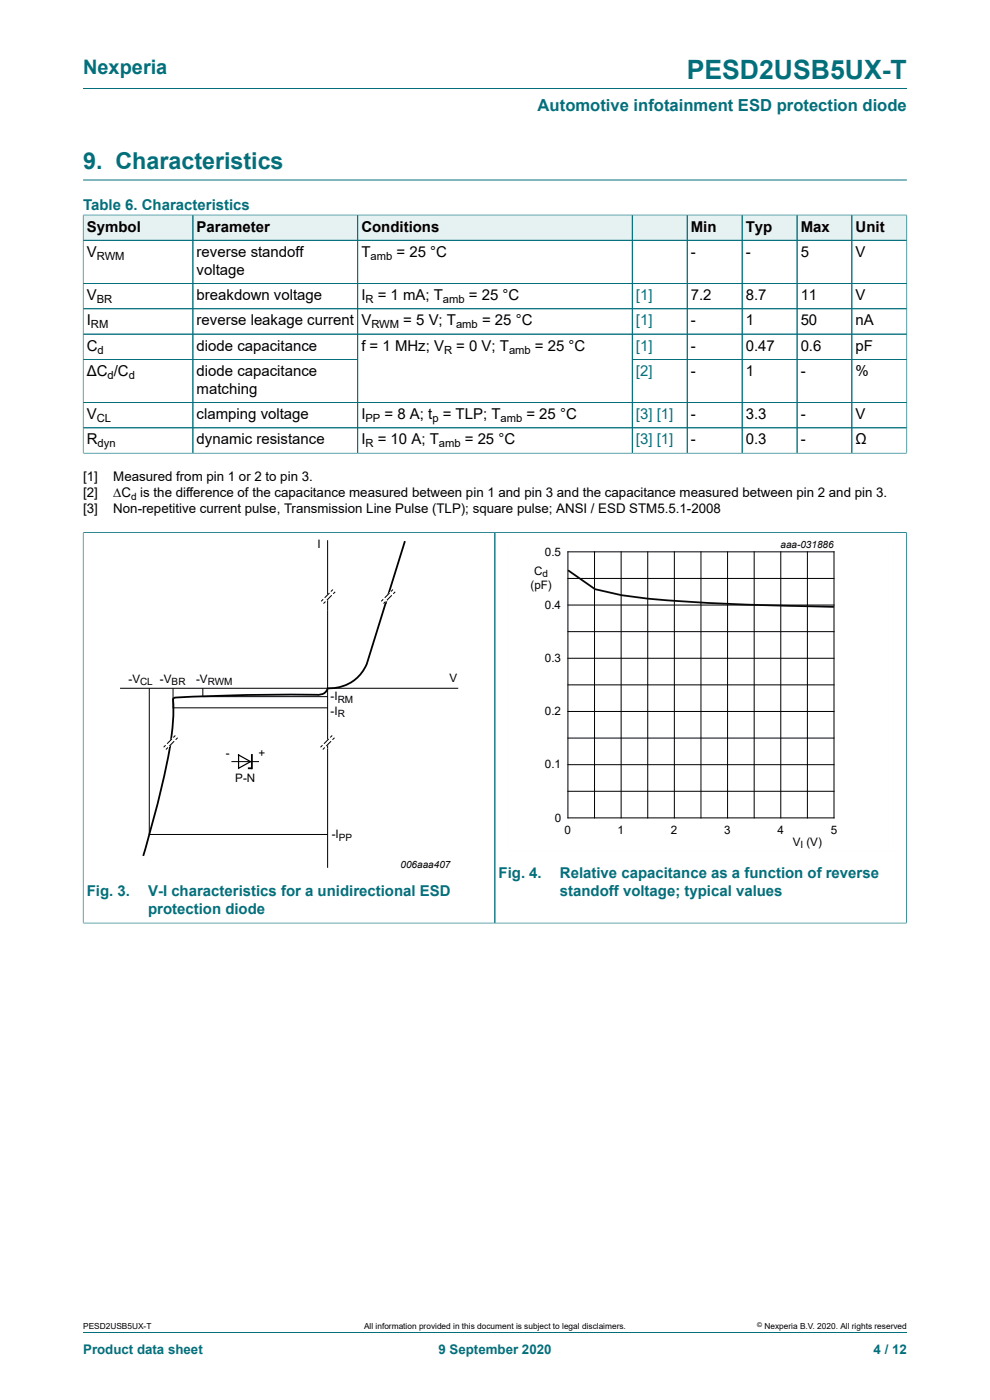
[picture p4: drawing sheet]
<svg xmlns="http://www.w3.org/2000/svg" width="210mm" height="297mm" viewBox="0 0 210 297" stroke-linecap="round" stroke-linejoin="round" font-family="sans-serif">
<defs><g id="words">
<text font-size="5.6" fill="#036f7b" x="145.7" y="16.8">PESD2USB5UX-T</text>
<text font-size="4.9" fill="#036f7b" x="17.6" y="35.9">9. Characteristics</text>
<text font-size="4.2" fill="#036f7b" x="17.6" y="15.6">Nexperia</text>
<text font-size="3.5" fill="#036f7b" x="114" y="23.7">Automotive infotainment ESD protection diode</text>
<g font-size="3.2" fill="#036f7b">
<text x="17.6" y="44.5">Table 6. Characteristics</text>
<text x="18.4" y="190.2">Fig. 3.</text>
<text x="31.4" y="190.2">V-I characteristics for a unidirectional ESD</text>
<text x="105.8" y="186.2">Fig. 4.</text>
<text x="118.8" y="186.2">Relative capacitance as a function of reverse</text>
<text x="118.8" y="190">standoff voltage; typical values</text>
<text x="31.4" y="194">protection diode</text>
</g>
<g font-size="3.2">
<text x="18.4" y="49.1">Symbol</text>
<text x="41.7" y="49.1">Parameter</text>
<text x="76.7" y="49.1">Conditions</text>
<text x="146.5" y="49.1">Min</text>
<text x="158.2" y="49.1">Typ</text>
<text x="169.8" y="49.1">Max</text>
<text x="181.5" y="49.1">Unit</text>
<text x="18.4" y="54.5">V</text>
<text x="41.7" y="54.5">reverse standoff</text>
<text x="41.7" y="58.3">voltage</text>
<text x="76.7" y="54.5">T</text>
<text x="84.1" y="54.5">= 25 °C</text>
<text x="146.5" y="54.5">-</text>
<text x="158.2" y="54.5">-</text>
<text x="169.8" y="54.5">5</text>
<text x="181.5" y="54.5">V</text>
<text x="18.4" y="63.7">V</text>
<text x="41.7" y="63.7">breakdown voltage</text>
<text x="76.7" y="63.7">I</text>
<text x="80.1" y="63.7">= 1 mA; T</text>
<text x="99.5" y="63.7">= 25 °C</text>
<text x="146.5" y="63.7">7.2</text>
<text x="158.2" y="63.7">8.7</text>
<text x="169.8" y="63.7">11</text>
<text x="181.5" y="63.7">V</text>
<text x="18.4" y="69">I</text>
<text x="41.7" y="69">reverse leakage current</text>
<text x="76.7" y="69">V</text>
<text x="85.6" y="69">= 5 V; T</text>
<text x="102.3" y="69">= 25 °C</text>
<text x="146.5" y="69">-</text>
<text x="158.2" y="69">1</text>
<text x="169.8" y="69">50</text>
<text x="181.5" y="69">nA</text>
<text x="18.4" y="74.4">C</text>
<text x="41.7" y="74.4">diode capacitance</text>
<text x="76.7" y="74.4">f = 1 MHz; V</text>
<text x="96.8" y="74.4">= 0 V; T</text>
<text x="113.5" y="74.4">= 25 °C</text>
<text x="146.5" y="74.4">-</text>
<text x="158.2" y="74.4">0.47</text>
<text x="169.8" y="74.4">0.6</text>
<text x="181.5" y="74.4">pF</text>
<text x="18.4" y="79.7">ΔC /C</text>
<text x="41.7" y="79.7">diode capacitance</text>
<text x="41.7" y="83.5">matching</text>
<text x="146.5" y="79.7">-</text>
<text x="158.2" y="79.7">1</text>
<text x="169.8" y="79.7">-</text>
<text x="181.5" y="79.7">%</text>
<text x="18.4" y="88.9">V</text>
<text x="41.7" y="88.9">clamping voltage</text>
<text x="76.7" y="88.9">I</text>
<text x="81.6" y="88.9">= 8 A; t = TLP; T</text>
<text x="111.7" y="88.9">= 25 °C</text>
<text x="146.5" y="88.9">-</text>
<text x="158.2" y="88.9">3.3</text>
<text x="169.8" y="88.9">-</text>
<text x="181.5" y="88.9">V</text>
<text x="18.4" y="94.3">R</text>
<text x="41.7" y="94.3">dynamic resistance</text>
<text x="76.7" y="94.3">I</text>
<text x="80.1" y="94.3">= 10 A; T</text>
<text x="98.6" y="94.3">= 25 °C</text>
<text x="146.5" y="94.3">-</text>
<text x="158.2" y="94.3">0.3</text>
<text x="169.8" y="94.3">-</text>
<text x="181.5" y="94.3">Ω</text>
</g>
<g font-size="3.2" fill="#00f">
<text x="134.9" y="63.7">[1]</text>
<text x="134.9" y="69">[1]</text>
<text x="134.9" y="74.4">[1]</text>
<text x="134.9" y="79.7">[2]</text>
<text x="134.9" y="88.9">[3] [1]</text>
<text x="134.9" y="94.3">[3] [1]</text>
</g>
<g font-size="2.8">
<text x="17.6" y="102.1">[1]</text>
<text x="17.6" y="105.5">[2]</text>
<text x="24" y="102.1">Measured from pin 1 or 2 to pin 3.</text>
<text x="24" y="105.5">∆C is the difference of the capacitance measured between pin 1 and pin 3 and the capacitance measured between pin 2 and pin 3.</text>
<text x="17.6" y="108.9">[3]</text>
<text x="24" y="108.9">Non-repetitive current pulse, Transmission Line Pulse (TLP); square pulse; ANSI / ESD STM5.5.1-2008</text>
</g>
<g font-size="2.8" fill="#036f7b">
<text x="17.6" y="287.2">Product data sheet</text>
<text x="93" y="287.2">9 September 2020</text>
<text x="185.3" y="287.2">4 / 12</text>
</g>
<g font-size="2.5">
<text x="67.4" y="116.3">I</text>
<text x="115.6" y="117.9">0.5</text>
<text x="112.5" y="125">(pF)</text>
<text x="113.3" y="122">C</text>
<text x="115.6" y="129.2">0.4</text>
<text x="115.6" y="140.5">0.3</text>
<text x="27.2" y="144.8">-V</text>
<text x="33.9" y="144.8">-V</text>
<text x="41.6" y="144.8">-V</text>
<text x="70.1" y="148.5">-I</text>
<text x="95.4" y="144.7">V</text>
<text x="70.1" y="151.6">-I</text>
<text x="115.6" y="151.8">0.2</text>
<text x="47.9" y="160.7">-</text>
<text x="54.8" y="160.7">+</text>
<text x="49.9" y="165.9">P-N</text>
<text x="115.6" y="163">0.1</text>
<text x="70.4" y="177.9">-I</text>
<text x="117.7" y="174.3">0</text>
<text x="119.8" y="176.9">0</text>
<text x="131" y="176.9">1</text>
<text x="142.3" y="176.9">2</text>
<text x="153.6" y="176.9">3</text>
<text x="164.9" y="176.9">4</text>
<text x="168.2" y="179.4">V (V)</text>
<text x="176.2" y="176.9">5</text>
</g>
<g font-size="2.4">
<text x="20.5" y="55.1">RWM</text>
<text x="78.6" y="55.1">amb</text>
<text x="20.5" y="64.3">BR</text>
<text x="77.5" y="64.3">R</text>
<text x="94" y="64.3">amb</text>
<text x="19.3" y="69.6">RM</text>
<text x="78.8" y="69.6">RWM</text>
<text x="96.7" y="69.6">amb</text>
<text x="20.7" y="75">d</text>
<text x="94.2" y="75">R</text>
<text x="108" y="75">amb</text>
<text x="22.8" y="80.4">d</text>
<text x="27.3" y="80.4">d</text>
<text x="20.5" y="89.5">CL</text>
<text x="77.5" y="89.5">PP</text>
<text x="91.7" y="89.5">p</text>
<text x="106.2" y="89.5">amb</text>
<text x="20.7" y="94.9">dyn</text>
<text x="77.5" y="94.9">R</text>
<text x="93.1" y="94.9">amb</text>
</g>
<g font-size="2.1">
<text x="27.8" y="106">d</text>
<text x="165.6" y="116.2">aaa-031886</text>
<text x="115.1" y="122.5">d</text>
<text x="29.7" y="145.3">CL</text>
<text x="36.4" y="145.3">BR</text>
<text x="44.1" y="145.3">RWM</text>
<text x="71.6" y="149">RM</text>
<text x="71.6" y="152.1">R</text>
<text x="71.9" y="178.4">PP</text>
<text x="169.8" y="179.9">I</text>
<text x="85" y="184.1">006aaa407</text>
</g>
<g font-size="1.8">
<text x="17.6" y="282">PESD2USB5UX-T</text>
<text x="77.2" y="282">All information provided in this document is subject to legal disclaimers.</text>
<text x="162.2" y="282">Nexperia B.V. 2020. All rights reserved</text>
</g>
<text font-size="1.4" x="160.6" y="281.6">©</text>
</g></defs>
<path d="M17.6 18.8h174.8M17.6 38.2h174.8" fill="none" stroke="#036f7b" stroke-width=".21"/>
<path d="M17.7 45.7h23.2v5.2h-23.2z" fill="#e6f1f2"/>
<path d="M17.6 45.5v5.5h23.3v-5.4h-23.3" fill="none" stroke="#036f7b" stroke-width=".21"/>
<path d="M41 45.7h34.8v5.2h-34.8z" fill="#e6f1f2"/>
<path d="M40.9 45.6h35v5.4h-35z" fill="none" stroke="#036f7b" stroke-width=".21"/>
<path d="M75.9 45.7h58.1v5.2h-58.1z" fill="#e6f1f2"/>
<path d="M75.9 45.6h58.2v5.4h-58.2z" fill="none" stroke="#036f7b" stroke-width=".21"/>
<path d="M134.2 45.7h11.5v5.2h-11.5z" fill="#e6f1f2"/>
<path d="M134.1 45.6h11.7v5.4h-11.7z" fill="none" stroke="#036f7b" stroke-width=".21"/>
<path d="M145.8 45.7h11.5v5.2h-11.5z" fill="#e6f1f2"/>
<path d="M145.8 45.6h11.6v5.4h-11.6z" fill="none" stroke="#036f7b" stroke-width=".21"/>
<path d="M157.5 45.7h11.5v5.2h-11.5z" fill="#e6f1f2"/>
<path d="M157.4 45.6h11.7v5.4h-11.7z" fill="none" stroke="#036f7b" stroke-width=".21"/>
<path d="M169.1 45.7h11.5v5.2h-11.5z" fill="#e6f1f2"/>
<path d="M169.1 45.6h11.6v5.4h-11.6z" fill="none" stroke="#036f7b" stroke-width=".21"/>
<path d="M180.8 45.7h11.5v5.2h-11.5z" fill="#e6f1f2"/>
<g fill="none" stroke="#036f7b" stroke-width=".21">
<path d="M17.6 51h174.8M17.6 45.7v50.5M17.7 45.6h174.7M40.9 45.7v50.4M75.9 45.7v50.4M134.1 45.7v50.4M145.8 45.7v50.4M157.4 45.7v50.4M169.1 45.7v50.4M180.7 45.6v50.5M192.4 45.5v50.7M17.6 60.1h174.8"/>
<path d="M17.6 65.5h174.8M17.6 70.9h174.8M75.9 76.2h-58.3M134.1 76.2h58.3M17.6 96.1h174.8M17.6 85.4h174.8M17.6 90.8h174.8M17.6 113h87.4v82.8h-87.4M17.6 112.9v83"/>
</g>
<path d="M69.5 114.6v69.5M25.5 146h71.7" fill="none" stroke="#fefefe" stroke-width=".21"/>
<path d="M69.5 114.6v69.5M25.5 146h71.7M31.7 146v31h37.8M36.7 146v4.2h32.8M43 146v1.8h26.5" fill="none" stroke="#000" stroke-width=".21"/>
<path d="M85.9 114.8l-4.1 13.2M81.8 127.8l-4 13.1a8.5 8.5 0 0 1-8.3 5.1 2 2 0 0 1-2.2 1.4 354.9 354.9 0 0 0-30.4 .7l-.2 .2a56 56 0 0 1-2 16.7l-1.9 8.1-2.4 8.5" fill="none" stroke="#000" stroke-width=".38"/>
<path d="M70.6 125.1l.5 .5-2.3 2.3-.5-.5z" fill="#fefefe"/>
<path d="M70.6 125.1l.5 .5-2.3 2.3-.5-.5z" fill="none" stroke="#fefefe" stroke-width=".21"/>
<path d="M68.6 127.1l-.5 .5M69 127.6l-.4 .4M69.9 125.8l-1 1M70.4 126.3l-1 1M70.6 125.1l-.4 .4M71.1 125.6l-.4 .4" fill="none" stroke="#000" stroke-width=".21"/>
<path d="M70.5 156l.5 .5-2.4 2.4-.4-.5z" fill="#fefefe"/>
<path d="M70.5 156l.5 .5-2.4 2.4-.4-.5z" fill="none" stroke="#fefefe" stroke-width=".21"/>
<path d="M68.4 158.1l-.4 .4M68.9 158.6l-.4 .4M69.7 156.8l-1 1M70.2 157.2l-1 1.1M70.5 156l-.4 .4M71 156.5l-.5 .4" fill="none" stroke="#000" stroke-width=".21"/>
<path d="M37.2 156l.5 .5-2.3 2.4-.5-.5z" fill="#fefefe"/>
<path d="M37.2 156l.5 .5-2.3 2.4-.5-.5z" fill="none" stroke="#fefefe" stroke-width=".21"/>
<path d="M35.1 158.1l-.4 .4M35.6 158.6l-.4 .4M36.5 156.8l-1.1 1M37 157.2l-1.1 1.1M37.2 156l-.4 .4M37.7 156.5l-.4 .4" fill="none" stroke="#000" stroke-width=".21"/>
<path d="M83.3 125.1l.5 .5-2.3 2.3-.5-.5z" fill="#fefefe"/>
<path d="M189.6 114.2h-81.8v66.4h81.8M83.3 125.1l.5 .5-2.3 2.3-.5-.5z" fill="none" stroke="#fefefe" stroke-width=".21"/>
<g fill="none" stroke="#000" stroke-width=".21">
<path d="M120.5 117.1h56.4v56.4h-56.4zM126.1 117.1v56.4M131.8 117.1v56.4M137.4 117.1v56.4M143 117.1v56.4M148.7 117.1v56.4M154.3 117.1v56.4M160 117.1v56.4M165.6 117.1v56.4M171.3 117.1v56.4M81.3 127.1l-.4 .5M81.8 127.6l-.4 .4"/>
<path d="M82.6 125.8l-1 1M83.1 126.3l-1 1M83.3 125.1l-.4 .4M83.8 125.6l-.4 .4M120.5 122.7h56.4M120.5 134h56.4M120.5 128.4h56.4M120.5 139.6h56.4M120.5 145.3h56.4M120.5 156.6h56.4M120.5 150.9h56.4M49.2 161.6h5.6"/>
<path d="M120.5 167.9h56.4M120.5 162.2h56.4"/>
</g>
<path d="M50.6 160.2l2.5 1.4-2.5 1.4z" fill="none" stroke="#000" stroke-width=".25"/>
<path d="M53.4 160.2v2.8h-.8" fill="none" stroke="#000" stroke-width=".38"/>
<path d="M17.6 113.1v82.6M17.7 113h174.7M105 113v82.8M192.3 112.9v83M17.7 195.8h174.7M17.6 282.6h174.8" fill="none" stroke="#036f7b" stroke-width=".21"/>
<path d="M120.6 121.1l5.6 3.9a88.5 88.5 0 0 0 16.8 2.5l13.2 .7 20.6 .5" fill="none" stroke="#09090a" stroke-width=".38"/>
<use href="#words"/>
</svg>
